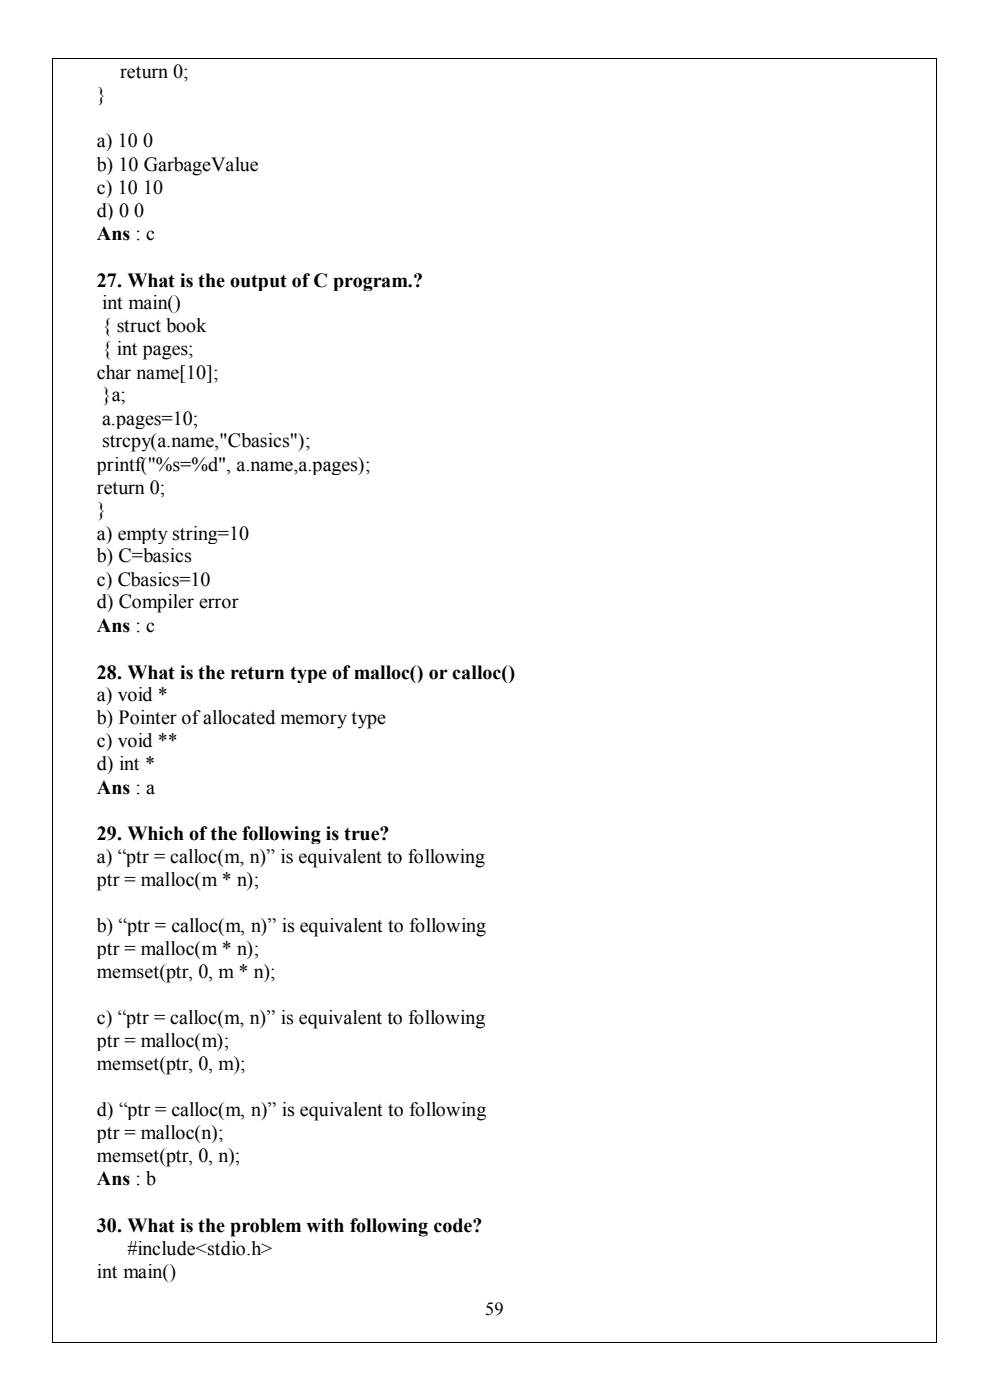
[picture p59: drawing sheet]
<svg xmlns="http://www.w3.org/2000/svg" width="209mm" height="296mm" viewBox="0 0 209 296" stroke-linecap="round" stroke-linejoin="round" font-family="sans-serif">
<defs><g id="words">
<g font-size="4.2">
<text x="25.4" y="16.5">return 0;</text>
<text x="20.5" y="21.3">}</text>
<text x="20.5" y="31.2">a) 10 0</text>
<text x="20.5" y="36.1">b) 10 GarbageValue</text>
<text x="20.5" y="41">c) 10 10</text>
<text x="20.5" y="45.8">d) 0 0</text>
<text x="20.5" y="50.7">Ans : c</text>
<text x="20.5" y="60.6">27.</text>
<text x="21.6" y="65.4">int main()</text>
<text x="26.9" y="60.6">What is the output of C program.?</text>
<text x="21.6" y="70.3">{ struct book</text>
<text x="21.6" y="75.1">{ int pages;</text>
<text x="20.5" y="80">char name[10];</text>
<text x="21.6" y="84.9">}a;</text>
<text x="21.6" y="89.8">a.pages=10;</text>
<text x="21.6" y="94.6">strcpy(a.name,&quot;Cbasics&quot;);</text>
<text x="20.5" y="99.5">printf(&quot;%s=%d&quot;, a.name,a.pages);</text>
<text x="20.5" y="104.3">return 0;</text>
<text x="20.5" y="109.2">}</text>
<text x="20.5" y="114.1">a) empty string=10</text>
<text x="20.5" y="118.9">b) C=basics</text>
<text x="20.5" y="123.8">c) Cbasics=10</text>
<text x="20.5" y="128.7">d) Compiler error</text>
<text x="20.5" y="133.6">Ans : c</text>
<text x="20.5" y="143.5">28.</text>
<text x="26.9" y="143.5">What is the return type of malloc() or calloc()</text>
<text x="20.5" y="148.3">a) void *</text>
<text x="20.5" y="153.1">b) Pointer of allocated memory type</text>
<text x="20.5" y="158">c) void **</text>
<text x="20.5" y="162.9">d) int *</text>
<text x="20.5" y="167.8">Ans : a</text>
<text x="20.5" y="177.7">29. Which of the following is true?</text>
<text x="20.5" y="182.4">a) “ptr = calloc(m, n)” is equivalent to following</text>
<text x="20.5" y="187.3">ptr = malloc(m * n);</text>
<text x="20.5" y="197.1">b) “ptr = calloc(m, n)” is equivalent to following</text>
<text x="20.5" y="201.9">ptr = malloc(m * n);</text>
<text x="20.5" y="206.8">memset(ptr, 0, m * n);</text>
<text x="20.5" y="216.6">c) “ptr = calloc(m, n)” is equivalent to following</text>
<text x="20.5" y="221.4">ptr = malloc(m);</text>
<text x="20.5" y="226.3">memset(ptr, 0, m);</text>
<text x="20.5" y="236">d) “ptr = calloc(m, n)” is equivalent to following</text>
<text x="20.5" y="240.9">ptr = malloc(n);</text>
<text x="20.5" y="245.8">memset(ptr, 0, n);</text>
<text x="20.5" y="250.6">Ans : b</text>
<text x="20.5" y="260.5">30. What is the problem with following code?</text>
<text x="26.9" y="265.3">#include&lt;stdio.h&gt;</text>
<text x="20.5" y="270.3">int main()</text>
</g>
<text font-size="3.9" x="102.6" y="278">59</text>
</g></defs>
<g fill="#000">
<path d="M11.1 12.2h.2v.2h-.2z" fill-rule="evenodd"/>
<path d="M11.1 12.2h.2v.2h-.2z" fill-rule="evenodd"/>
<path d="M197.8 12.2h.2v.2h-.2z" fill-rule="evenodd"/>
<path d="M197.8 12.2h.2v.2h-.2z" fill-rule="evenodd"/>
<path d="M11.1 283.8h.2v.2h-.2z" fill-rule="evenodd"/>
<path d="M11.1 283.8h.2v.2h-.2z" fill-rule="evenodd"/>
<path d="M197.8 283.8h.2v.2h-.2z" fill-rule="evenodd"/>
<path d="M197.8 283.8h.2v.2h-.2z" fill-rule="evenodd"/>
</g>
<path d="M11.2 12.4v271.4M11.3 12.3h186.5M197.9 12.4v271.4M11.3 283.9h186.5" fill="none" stroke="#000" stroke-width=".21"/>
<use href="#words"/>
</svg>
